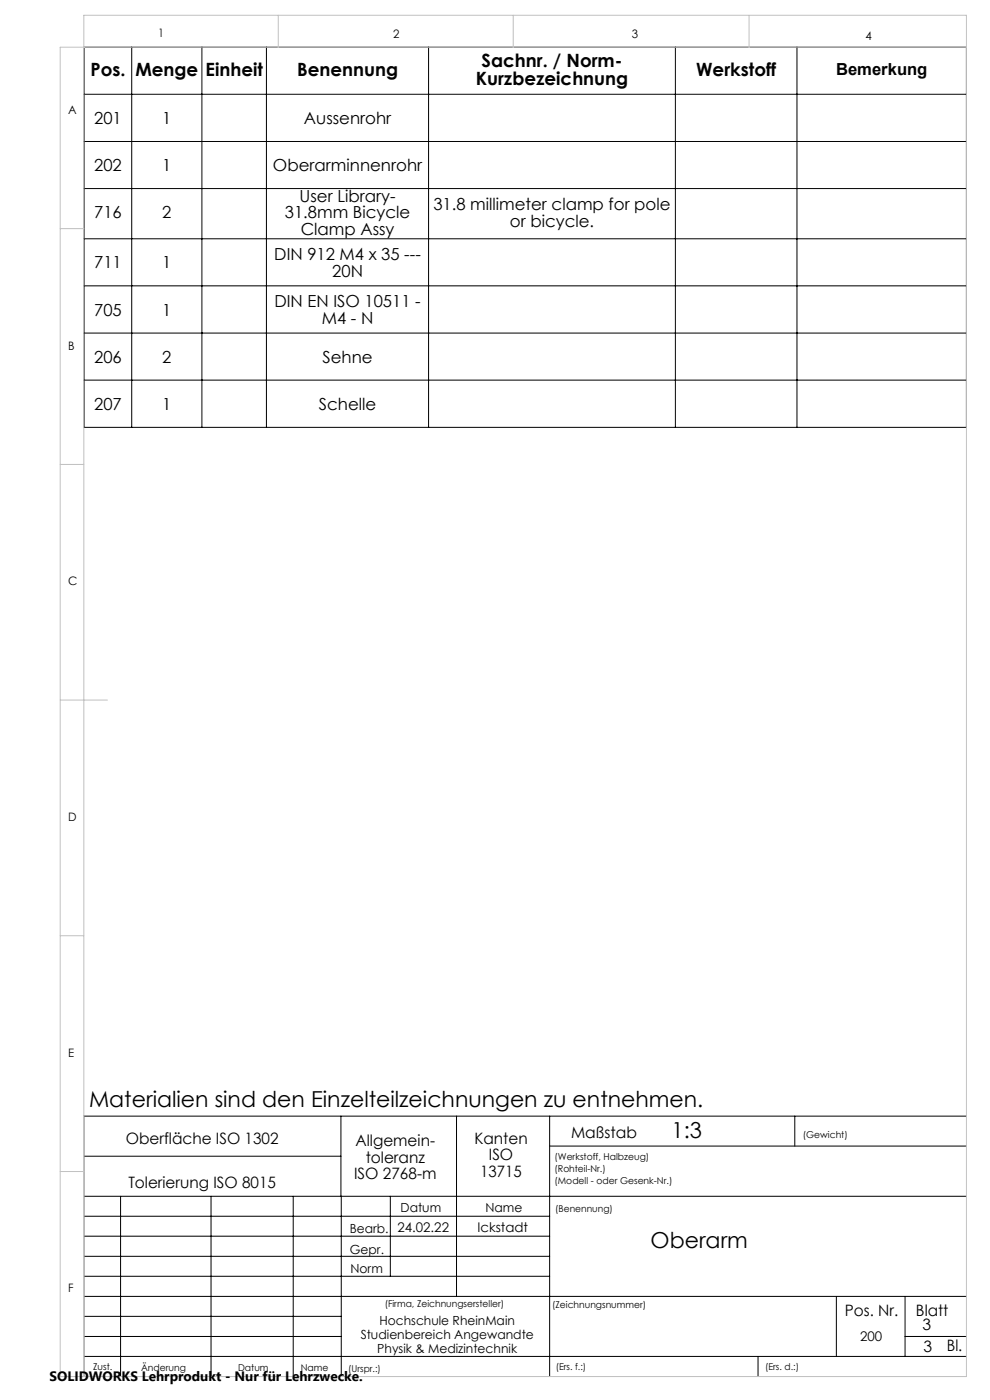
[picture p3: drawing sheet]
<svg xmlns="http://www.w3.org/2000/svg" width="210mm" height="297mm" viewBox="0 0 210 297" stroke-linecap="round" stroke-linejoin="round" font-family="sans-serif">
<defs><g id="words">
<g font-size="4.7">
<text x="18.9" y="234.9">Materialien sind den Einzelteilzeichnungen zu entnehmen.</text>
<text x="142.5" y="241.5">1:3</text>
<text x="138" y="264.7">Oberarm</text>
</g>
<g font-size="3.9">
<text x="19.2" y="16.1">Pos.</text>
<text x="28.7" y="16.1">Menge</text>
<text x="43.6" y="16.1">Einheit</text>
<text x="63" y="16.1">Benennung</text>
<text x="102.2" y="14.1">Sachnr. / Norm-</text>
<text x="147.7" y="16.1">Werkstoff</text>
<text x="100.9" y="18">Kurzbezeichnung</text>
</g>
<g font-size="3.5">
<text x="177.3" y="16">Bemerkung</text>
<text x="20" y="26.3">201</text>
<text x="34.4" y="26.3">1</text>
<text x="64.5" y="26.3">Aussenrohr</text>
<text x="20" y="36.3">202</text>
<text x="34.4" y="36.3">1</text>
<text x="57.9" y="36.3">Oberarminnenrohr</text>
<text x="20" y="46.3">716</text>
<text x="34.4" y="46.3">2</text>
<text x="60.4" y="46.3">31.8mm Bicycle</text>
<text x="63.6" y="42.8">User Library-</text>
<text x="91.9" y="44.5">31.8 millimeter clamp for pole</text>
<text x="63.8" y="49.8">Clamp Assy</text>
<text x="108.2" y="48.1">or bicycle.</text>
<text x="20" y="57">711</text>
<text x="34.4" y="57">1</text>
<text x="58.2" y="55.2">DIN 912 M4 x 35 ---</text>
<text x="70.5" y="58.7">20N</text>
<text x="58.2" y="65.2">DIN EN ISO 10511 -</text>
<text x="20" y="67">705</text>
<text x="34.4" y="67">1</text>
<text x="68.3" y="68.7">M4 - N</text>
<text x="20" y="77">206</text>
<text x="34.4" y="77">2</text>
<text x="68.4" y="77">Sehne</text>
<text x="20" y="87">207</text>
<text x="34.4" y="87">1</text>
<text x="67.6" y="87">Schelle</text>
</g>
<g font-size="3.3">
<text x="26.7" y="242.7">Oberfläche ISO 1302</text>
<text x="75.4" y="243.2">Allgemein-</text>
<text x="100.6" y="242.7">Kanten</text>
<text x="121.1" y="241.4">Maßstab</text>
<text x="27.2" y="251.9">Tolerierung ISO 8015</text>
<text x="75.1" y="250.2">ISO 2768-m</text>
<text x="77.6" y="246.7">toleranz</text>
<text x="101.9" y="249.7">13715</text>
<text x="103.7" y="246.2">ISO</text>
<text x="179.2" y="279.2">Pos. Nr.</text>
<text x="194.3" y="279.2">Blatt</text>
<text x="195.7" y="282.1">3</text>
<text x="195.9" y="286.9">3</text>
<text x="200.8" y="286.7">Bl.</text>
</g>
<text font-size="2.9" x="10.5" y="292.9">SOLIDWORKS Lehrprodukt - Nur für Lehrzwecke.</text>
<g font-size="2.8">
<text x="84.3" y="261.3">24.02.22</text>
<text x="101.3" y="261.3">Ickstadt</text>
<text x="182.5" y="284.5">200</text>
</g>
<g font-size="2.7">
<text x="85" y="257.2">Datum</text>
<text x="103" y="257.1">Name</text>
<text x="74.2" y="261.6">Bearb.</text>
<text x="74.2" y="265.9">Gepr.</text>
<text x="74.3" y="270.1">Norm</text>
<text x="80.5" y="281.1">Hochschule RheinMain</text>
<text x="76.5" y="284.1">Studienbereich Angewandte</text>
<text x="80" y="287.1">Physik &amp; Medizintechnik</text>
</g>
<g font-size="2.5">
<text x="33.6" y="7.8">1</text>
<text x="83.4" y="8.1">2</text>
<text x="134" y="8.2">3</text>
<text x="183.6" y="8.5">4</text>
<text x="14.5" y="24.2">A</text>
<text x="14.5" y="74.2">B</text>
<text x="14.5" y="124.2">C</text>
<text x="14.5" y="174.2">D</text>
<text x="14.5" y="224.2">E</text>
<text x="14.5" y="274.2">F</text>
</g>
<g font-size="2">
<text x="170.3" y="241.4">(Gewicht)</text>
<text x="117.6" y="246.1">(Werkstoff, Halbzeug)</text>
<text x="117.6" y="248.6">(Rohteil-Nr.)</text>
<text x="117.6" y="251.1">(Modell - oder Gesenk-Nr.)</text>
<text x="117.8" y="257.2">(Benennung)</text>
<text x="81.6" y="277.3">(Firma, Zeichnungsersteller)</text>
<text x="117.1" y="277.4">(Zeichnungsnummer)</text>
<text x="19.8" y="290.7">Zust.</text>
<text x="29.9" y="290.9">Änderung</text>
<text x="50.5" y="290.9">Datum</text>
<text x="63.8" y="290.8">Name</text>
<text x="73.9" y="291.1">(Urspr.:)</text>
<text x="117.9" y="290.7">(Ers. f.:)</text>
<text x="162.3" y="290.6">(Ers. d.:)</text>
</g>
</g></defs>
<g fill="none" stroke="#000" stroke-width=".21">
<path d="M17.9 10h187.1v80.7h-187.1zM17.9 20h187.1M27.9 10v80.7M42.8 10v80.7M56.5 10v80.7M90.9 10v80.7M143.3 10v80.7M169.1 10v80.7M17.9 30h187.1M17.9 40h187.1M17.9 50.7h187.1M17.9 60.6h187.1"/>
<path d="M17.9 70.7h187.1M17.9 80.6h187.1M72.3 236.8v17M96.8 236.8v38.2M116.6 236.8v55.2M168.6 236.8v6.3M205 236.8h-187.2v55.2M17.8 253.8h187.2M17.8 258h98.8M17.8 245.3h54.5M25.6 253.8v38.2M44.8 253.8v38.2"/>
<path d="M62.2 253.8v38.2M72.4 253.8v38.2M82.8 253.8v17M116.6 243.1h88.4M17.8 270.8h98.8M17.8 266.5h98.8M17.8 262.3h98.8M17.8 279.3h54.6M17.8 275h187.2M177.4 275v12.8M192 275v12.8M17.8 287.8h187.2"/>
<path d="M17.8 283.5h54.6M160.8 287.8v4.2M192 283.5h13"/>
</g>
<path d="M59 3.2v6.8M108.9 3.2v6.8M158.9 3.2v6.8M205 10h-192.2v282h192.2v-288.8h-187.2v288.8M12.8 48.5h5M12.8 98.5h5M12.8 148.5h10M12.8 198.5h5M12.8 248.5h5" fill="none" stroke="#c0c0c0" stroke-width=".21"/>
<use href="#words"/>
</svg>
